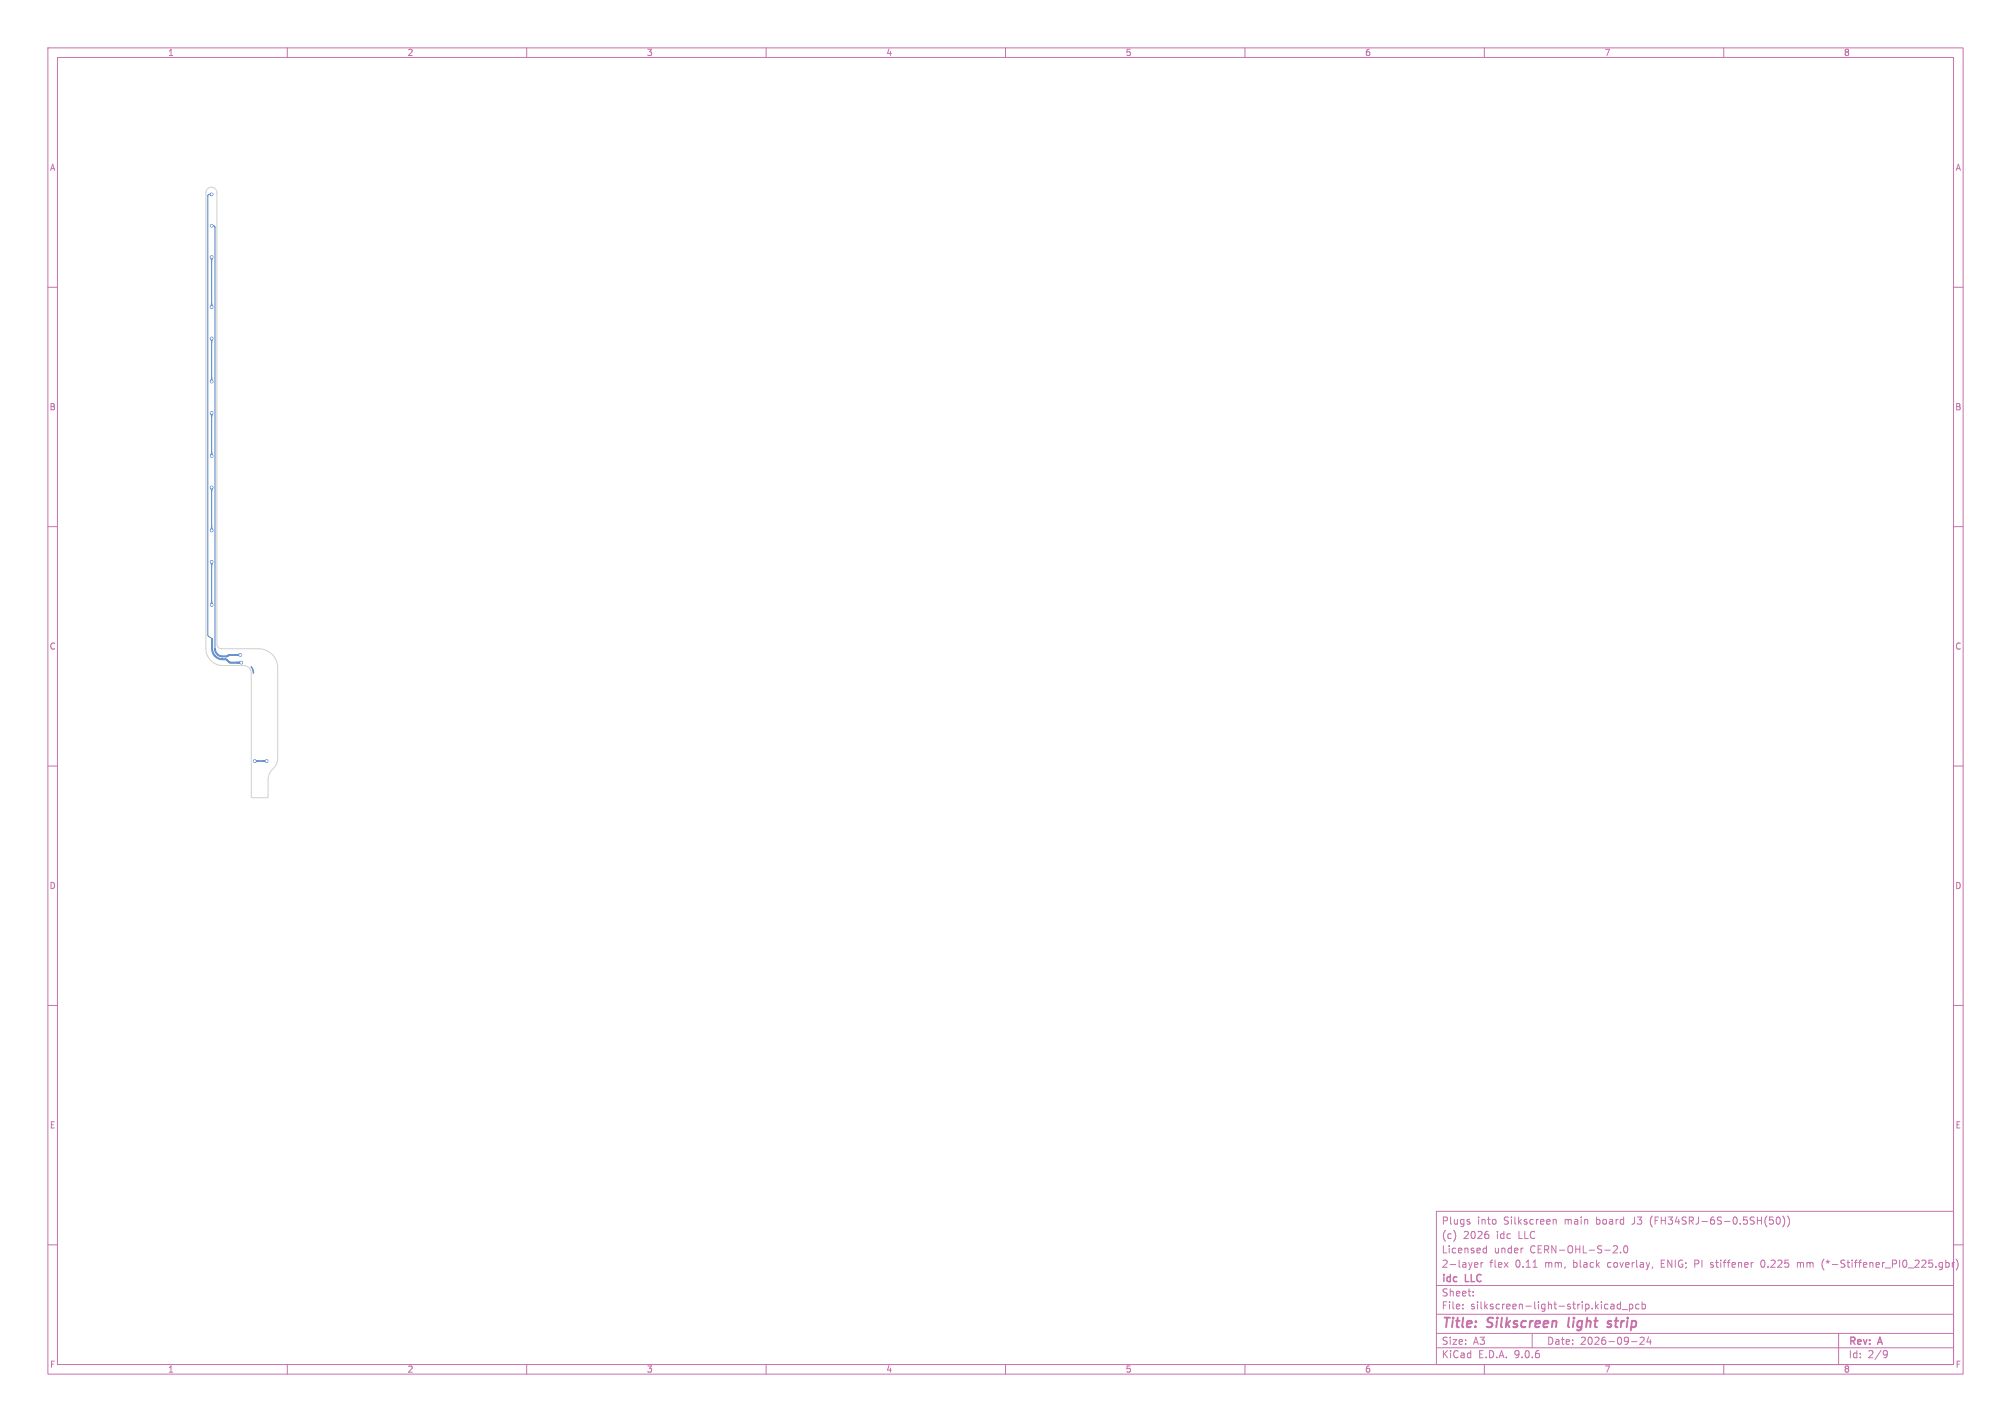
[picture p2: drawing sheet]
<svg xmlns="http://www.w3.org/2000/svg" width="420mm" height="297mm" viewBox="0 0 420 297" stroke-linecap="round" stroke-linejoin="round" font-family="sans-serif">
<defs><g id="words">
<g font-size="2.8" fill="#c872ab">
<text x="301" y="277.9">Title:</text>
<text x="310.6" y="277.9">Silkscreen</text>
<text x="328.3" y="277.9">light</text>
<text x="337.4" y="277.9">strip</text>
</g>
<g font-size="2.1" fill="#c872ab">
<text x="301" y="256">Plugs</text>
<text x="308.5" y="256">into</text>
<text x="314.1" y="256">Silkscreen</text>
<text x="326.9" y="256">main</text>
<text x="333.6" y="256">board</text>
<text x="341.2" y="256">J3</text>
<text x="345.1" y="256">(FH34SRJ-6S-0.5SH(50))</text>
<text x="301" y="262">Licensed</text>
<text x="301" y="259">(c)</text>
<text x="305.6" y="259">2026</text>
<text x="312" y="262">under</text>
<text x="312.6" y="259">idc</text>
<text x="317.2" y="259">LLC</text>
<text x="319.6" y="262">CERN-OHL-S-2.0</text>
<text x="301" y="268.2">idc</text>
<text x="301" y="265">2-layer</text>
<text x="306.1" y="268.2">LLC</text>
<text x="311.1" y="265">flex</text>
<text x="316.5" y="265">0.11</text>
<text x="322.8" y="265">mm,</text>
<text x="328.8" y="265">black</text>
<text x="336.1" y="265">coverlay,</text>
<text x="347.4" y="265">ENIG; PI</text>
<text x="358" y="265">stiffener</text>
<text x="368.7" y="265">0.225</text>
<text x="376.4" y="265">mm</text>
<text x="381.7" y="265">(*-Stiffener_PI0_225.gbr)</text>
<text x="301" y="273.7">File:</text>
<text x="301" y="271">Sheet:</text>
<text x="307.1" y="273.7">silkscreen-light-strip.kicad_pcb</text>
<text x="301" y="281.1">Size:</text>
<text x="307.6" y="281.1">A3</text>
<text x="323" y="281.1">Date:</text>
<text x="330" y="281.1">2026-09-24</text>
<text x="386" y="281.3">Rev:</text>
<text x="392.4" y="281.3">A</text>
<text x="301" y="283.9">KiCad</text>
<text x="308.7" y="283.9">E.D.A.</text>
<text x="316.3" y="283.9">9.0.6</text>
<text x="386" y="283.9">Id:</text>
<text x="390.1" y="283.9">2/9</text>
</g>
<g font-size="1.8" fill="#c872ab">
<text x="35" y="11.9">1</text>
<text x="85" y="11.9">2</text>
<text x="135" y="11.9">3</text>
<text x="185" y="11.9">4</text>
<text x="235" y="11.9">5</text>
<text x="285" y="11.9">6</text>
<text x="335" y="11.9">7</text>
<text x="385" y="11.9">8</text>
<text x="10.3" y="35.9">A</text>
<text x="408.3" y="35.9">A</text>
<text x="10.3" y="85.9">B</text>
<text x="408.2" y="85.9">B</text>
<text x="10.3" y="135.9">C</text>
<text x="408.2" y="135.9">C</text>
<text x="10.3" y="185.9">D</text>
<text x="408.2" y="185.9">D</text>
<text x="10.3" y="235.9">E</text>
<text x="408.3" y="235.9">E</text>
<text x="10.3" y="285.9">F</text>
<text x="35" y="286.9">1</text>
<text x="85" y="286.9">2</text>
<text x="135" y="286.9">3</text>
<text x="185" y="286.9">4</text>
<text x="235" y="286.9">5</text>
<text x="285" y="286.9">6</text>
<text x="335" y="286.9">7</text>
<text x="385" y="286.9">8</text>
<text x="408.3" y="285.9">F</text>
</g>
</g></defs>
<g fill="none" stroke="#c872ab" stroke-width=".21">
<path d="M10 10h400v277h-400zM12 12h396v273h-396zM60 10v2M110 10v2M160 10v2M210 10v2M260 10v2M310 10v2M360 10v2M10 60h2M408 60h2M10 110h2"/>
<path d="M408 110h2M10 160h2M408 160h2M10 210h2M408 210h2M300 253h108v32h-108zM303.9 257.6v1M306.8 254.7l.1 .1M306.8 255.2l.2 .2-.2 .3M310.8 257.8l.1 .2-.1 .6M324.4 254.7v1M324.4 254.8l.2-.1 .3 .1 .1 .9"/>
<path d="M369.6 254.2h.7M369.6 254.8h.5l.3 .2-.2 .6h-.6M371.1 254.3l.2-.1a.8 .8 0 0 1 .5 .7 .8 .8 0 0 1-.5 .8l-.2-.2-.2-.4zM372.3 254a1.72 1.72 0 0 1 0 2.3M373.3 254a1.72 1.72 0 0 1 0 2.3M10 260h2M300 278.5h108M300 274.5h108M300 268.5h108M305.5 273.2v.2M305.5 272.5v.1M307.7 270.5v.2"/>
<path d="M307.7 269.8v.1M308 264.6h.6M308 263.8l.4-.1 .3 .3-.8 .2M309.3 263.7v1M309.7 263.7l-.4 .3M309.9 261.6h.5M309.9 260.8h.5M310.4 260.2v1.5M317.9 260.7h.2M320 278.5v3M320.2 264.7h.8M336.4 272.5h.6l.1 .9"/>
<path d="M336.9 260.3l.6-.1 .3 .4-.9 1.1h.9M337.1 272.7l-.5 .1-.2 .2 .2 .4 .5-.1M338.4 272.5l-.4-.1-.3 .3 .2 .6h.5M338.4 261.5v.2M338.4 271.9v1.5M338.8 273.5h1.1M339.2 260.3l.2-.1a.8 .8 0 0 1 .6 .7 .8 .8 0 0 1-.6 .8l-.2-.2-.1-.4zM340.3 272.5l.4-.1 .3 .3-.1 .6h-.6M340.3 272.4v1.5M342.3 272.5l-.4-.1-.3 .3 .1 .6h.6M342.9 272.5l.5-.1 .3 .3-.2 .6h-.6M342.9 271.9v1.5"/>
<path d="M343.3 279.4v.5l-.9 .9h1M344.3 279.2l-.4 1.1h1M344.7 279.8v1M345.2 264.6l-.2 .3M357.2 264.6l.5 .1M357.4 263.7l-.2 .2 .2 .3M368.1 263.2a.94 .94 0 0 0 0 1.5M375.4 263.7v1M375.9 263.8l-.3-.1-.2 .1M380.9 263a1.72 1.72 0 0 0 0 2.3M384 278.5v6.5M405.5 263.7l.2 .1"/>
<path d="M405.7 263.7v1.2l-.2 .2M405.7 264.6l-.2 .1M406.4 263.8l.4-.1 .3 .3-.2 .6h-.5M406.4 263.2v1.5M407.7 263.7v1M408 260h2M408.2 263.7l-.5 .3M408.5 263a1.72 1.72 0 0 1 0 2.3M60 285v2M110 285v2M160 285v2M210 285v2"/>
<path d="M260 285v2M300 281.5h108M310 285v2M340.7 280.2h1.2M360 285v2M393.6 282.1l.5 .1a.99 .99 0 0 1-.4 1.4h-.3M394.2 282.7l-.2 .2-.4 .1"/>
</g>
<path d="M327.7 275.2l-.2 1.9M336.5 276a.49 .49 0 0 0-.8 .3l.3 .2 .5 .1v.2l-.3 .4-.6-.1" fill="none" stroke="#c872ab" stroke-width=".4"/>
<g fill="#4d7fc4">
<path d="M44 86.3h.4l-.1 1h-.2z"/>
<path d="M44.1 94.2h.2l.1 1.1h-.4z"/>
<path d="M53.2 158.7l1 .1v.3l-1 .1z"/>
<path d="M49.2 136.6h1v.4h-1z"/>
<path d="M43.7 40.5l.5-.1v.4h-.3z"/>
<path d="M44 53.7h.4l-.1 1h-.2z"/>
<path d="M44 101.8h.4l-.1 1h-.2z"/>
<path d="M44.1 109.8h.2l.1 1h-.4z"/>
<path d="M44.1 63.1h.2l.1 1.1h-.4z"/>
<path d="M44 70.7h.4l-.1 1h-.2z"/>
<path d="M44 117.4h.4l-.1 1h-.2z"/>
<path d="M54.7 158.8l1-.1v.5l-1-.1z"/>
</g>
<path d="M52.5 139.3l.3 .6 .1 .7" fill="none" stroke="#4d7fc4" stroke-width=".3"/>
<g fill="#4d7fc4">
<path d="M44.1 125.3h.2l.1 1h-.4z"/>
<path d="M44.1 78.7h.2l.1 1h-.4z"/>
<path d="M49.4 138.2h1v.4h-1z"/>
</g>
<g fill="#4d7fc4" stroke="#4d7fc4" stroke-width=".21">
<circle cx="44.2" cy="40.6" r=".28"/>
<circle cx="50.4" cy="138.4" r=".28"/>
<circle cx="44.2" cy="53.7" r=".27"/>
<circle cx="44.2" cy="64.1" r=".28"/>
<circle cx="50.2" cy="136.8" r=".27"/>
<circle cx="44.2" cy="47.2" r=".28"/>
<circle cx="44.2" cy="70.7" r=".27"/>
<circle cx="44.2" cy="79.7" r=".27"/>
<circle cx="44.2" cy="86.3" r=".28"/>
<circle cx="44.2" cy="95.3" r=".28"/>
<circle cx="44.2" cy="110.8" r=".27"/>
<circle cx="44.2" cy="101.8" r=".27"/>
<circle cx="44.2" cy="117.4" r=".28"/>
<circle cx="44.2" cy="126.4" r=".28"/>
<circle cx="55.7" cy="159" r=".27"/>
<circle cx="53.2" cy="159" r=".27"/>
</g>
<path d="M44.2 40.6h-.6l-.2 .3v91.7l.1 .3 .8 .5M44.2 47.2h.5l.2 .3v88M44.2 53.7v10.5M44.2 70.7v9M44.2 86.3v9M44.2 101.8v9M44.2 117.4v8.9" fill="none" stroke="#4d7fc4" stroke-width=".21"/>
<path d="M44.3 133.4v2.1a2.2 2.2 0 0 0 2.2 2.2h.8l.8 .7h2.3M44.9 135.5a1.6 1.6 0 0 0 1.6 1.6l1.1-.1M47.6 136.9v.1M50.2 136.8h-2.3l-.3 .1" fill="none" stroke="#4d7fc4" stroke-width=".4"/>
<path d="M53.2 159h2.5" fill="none" stroke="#4d7fc4" stroke-width=".3"/>
<path d="M43.3 39.4a1.15 1.15 0 0 1 1.3-.2 1.15 1.15 0 0 1 .7 1v94.3a1 1 0 0 0 1 1h7.7a4 4 0 0 1 4 4v18.8a3.8 3.8 0 0 1-1.5 2.8l-.5 1.5v3.9l-3.4 .1-.1-26a1.6 1.6 0 0 0-1.6-1.6h-4.4a3.5 3.5 0 0 1-3.5-3.5v-95.3z" fill="none" stroke="#d0d2cd" stroke-width=".21"/>
<g fill="#fff" stroke="#fff" stroke-width=".21">
<circle cx="44.2" cy="40.6" r=".15"/>
<circle cx="50.4" cy="138.4" r=".15"/>
<circle cx="44.2" cy="53.7" r=".15"/>
<circle cx="44.2" cy="64.2" r=".15"/>
<circle cx="50.2" cy="136.8" r=".15"/>
<circle cx="44.2" cy="47.1" r=".15"/>
<circle cx="44.2" cy="70.7" r=".15"/>
<circle cx="44.2" cy="79.7" r=".15"/>
<circle cx="44.2" cy="86.2" r=".15"/>
<circle cx="44.2" cy="95.2" r=".15"/>
<circle cx="44.2" cy="110.8" r=".15"/>
<circle cx="44.2" cy="101.8" r=".15"/>
<circle cx="44.2" cy="117.3" r=".15"/>
<circle cx="44.2" cy="126.3" r=".15"/>
<circle cx="55.7" cy="159" r=".15"/>
<circle cx="53.2" cy="159" r=".15"/>
</g>
<use href="#words"/>
</svg>
